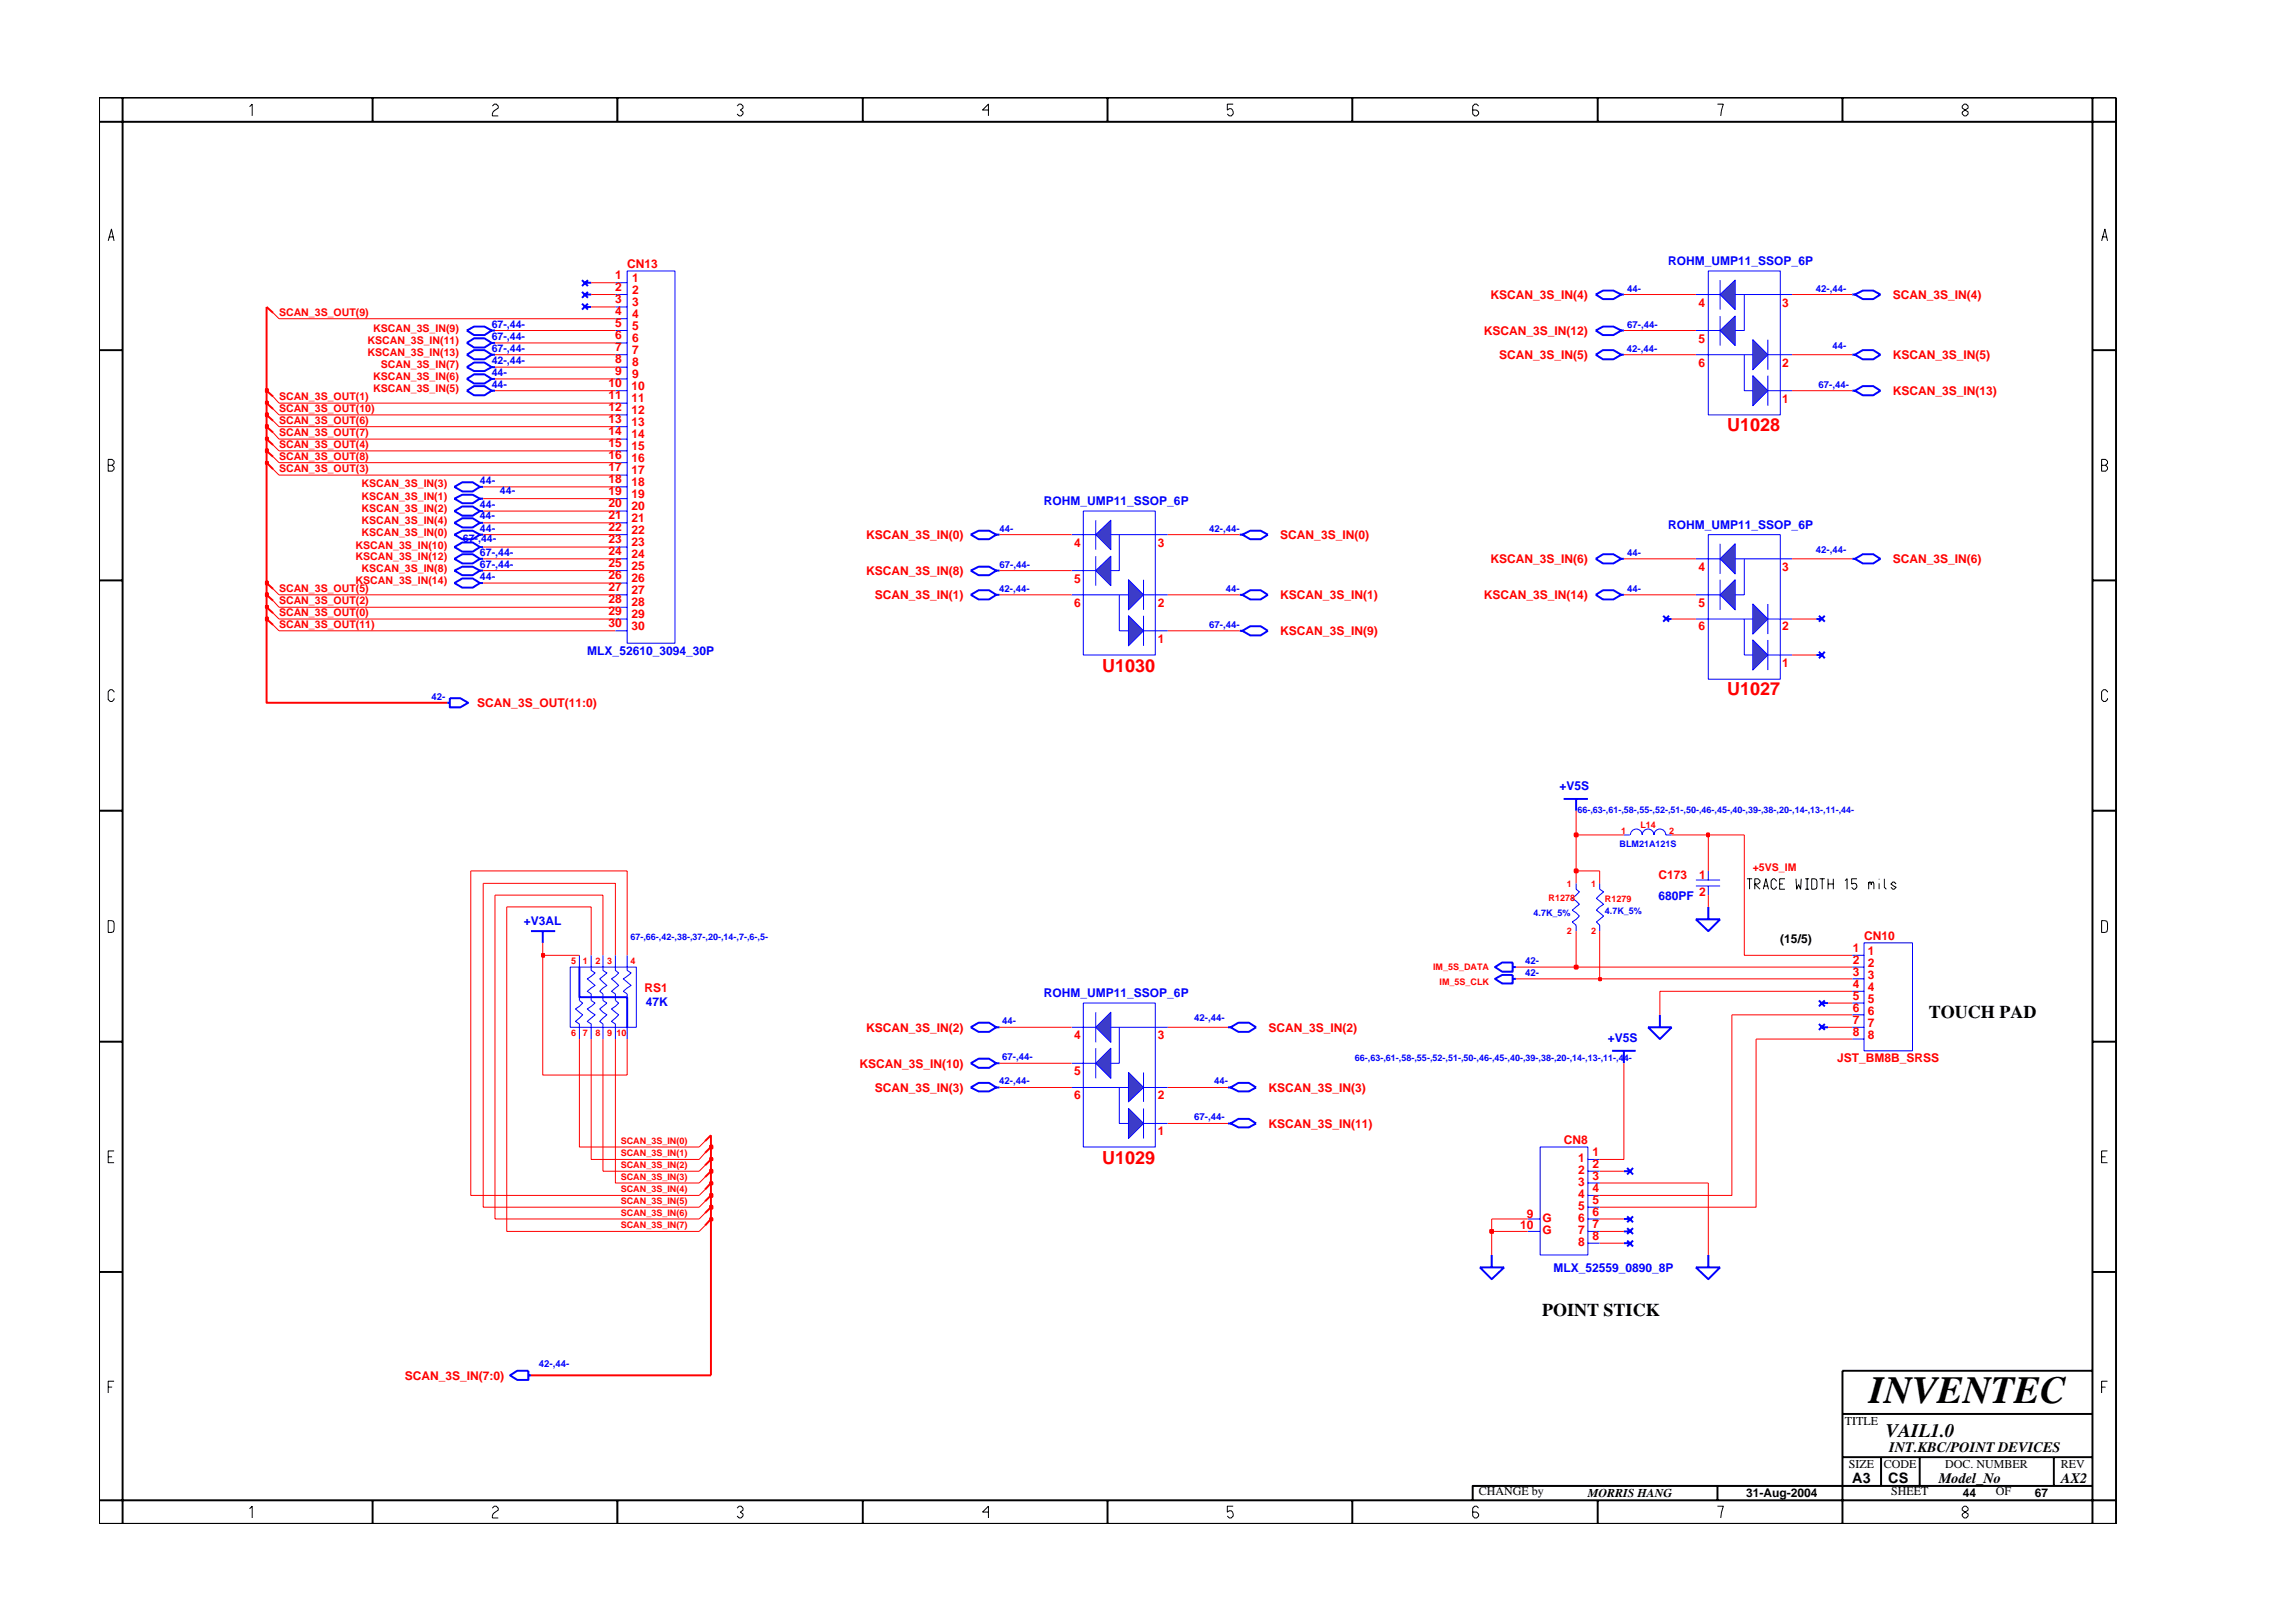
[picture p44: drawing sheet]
<svg xmlns="http://www.w3.org/2000/svg" width="297mm" height="210mm" viewBox="0 0 297 210" stroke-linecap="round" stroke-linejoin="round" font-family="sans-serif">
<defs><g id="words">
<text font-size="5" x="241.8" y="181.6">INVENTEC</text>
<text font-size="2.5" x="244" y="185.9">VAIL1.0</text>
<g font-size="2.3" fill="#f00">
<text x="223.5" y="55.8">U1028</text>
<text x="142.6" y="86.9">U1030</text>
<text x="223.5" y="89.9">U1027</text>
<text x="142.6" y="150.6">U1029</text>
</g>
<g font-size="2.3">
<text x="249.5" y="131.8">TOUCH PAD</text>
<text x="199.5" y="170.4">POINT STICK</text>
</g>
<g font-size="1.9">
<text x="239.6" y="191.9">A3</text>
<text x="244.3" y="192">CS</text>
<text x="244.4" y="187.9">INT.KBC/POINT DEVICES</text>
<text x="250.8" y="191.9">Model_No</text>
<text x="266.6" y="191.9">AX2</text>
</g>
<g font-size="1.6" fill="#f00">
<text x="81.1" y="34.6">CN13</text>
<text x="79.6" y="36.1">1</text>
<text x="79.6" y="40.8">4</text>
<text x="79.6" y="37.6">2</text>
<text x="79.6" y="39.2">3</text>
<text x="81.8" y="36.5">1</text>
<text x="81.8" y="41.2">4</text>
<text x="81.8" y="38">2</text>
<text x="81.8" y="39.6">3</text>
<text x="192.8" y="38.7">KSCAN_3S_IN(4)</text>
<text x="219.7" y="39.7">4</text>
<text x="230.6" y="39.7">3</text>
<text x="244.9" y="38.7">SCAN_3S_IN(4)</text>
<text x="79.6" y="42.3">5</text>
<text x="79.6" y="43.8">6</text>
<text x="79.6" y="45.4">7</text>
<text x="79.6" y="47">8</text>
<text x="81.8" y="42.7">5</text>
<text x="81.8" y="44.3">6</text>
<text x="81.8" y="45.8">7</text>
<text x="81.8" y="47.3">8</text>
<text x="192" y="43.3">KSCAN_3S_IN(12)</text>
<text x="193.9" y="46.5">SCAN_3S_IN(5)</text>
<text x="219.7" y="44.3">5</text>
<text x="219.7" y="47.5">6</text>
<text x="230.6" y="47.5">2</text>
<text x="244.9" y="46.5">KSCAN_3S_IN(5)</text>
<text x="78.7" y="50.1">10</text>
<text x="78.7" y="51.6">11</text>
<text x="78.7" y="53.1">12</text>
<text x="79.6" y="48.5">9</text>
<text x="81.7" y="50.5">10</text>
<text x="81.7" y="52">11</text>
<text x="81.7" y="53.6">12</text>
<text x="81.8" y="49">9</text>
<text x="230.6" y="52.1">1</text>
<text x="244.9" y="51.1">KSCAN_3S_IN(13)</text>
<text x="78.7" y="54.7">13</text>
<text x="78.7" y="56.3">14</text>
<text x="78.7" y="57.8">15</text>
<text x="78.7" y="59.4">16</text>
<text x="81.7" y="55.1">13</text>
<text x="81.7" y="56.7">14</text>
<text x="81.7" y="58.3">15</text>
<text x="81.7" y="59.8">16</text>
<text x="78.7" y="60.9">17</text>
<text x="78.7" y="62.5">18</text>
<text x="78.7" y="64.1">19</text>
<text x="78.7" y="65.6">20</text>
<text x="81.7" y="61.4">17</text>
<text x="81.7" y="62.9">18</text>
<text x="81.7" y="64.4">19</text>
<text x="78.7" y="67.2">21</text>
<text x="78.7" y="68.7">22</text>
<text x="78.7" y="70.2">23</text>
<text x="78.7" y="71.9">24</text>
<text x="81.7" y="67.6">21</text>
<text x="81.7" y="69.1">22</text>
<text x="81.7" y="70.7">23</text>
<text x="81.7" y="66.1">20</text>
<text x="112.1" y="69.8">KSCAN_3S_IN(0)</text>
<text x="138.9" y="70.8">4</text>
<text x="149.8" y="70.8">3</text>
<text x="165.6" y="69.8">SCAN_3S_IN(0)</text>
<text x="78.7" y="73.4">25</text>
<text x="78.7" y="74.9">26</text>
<text x="78.7" y="76.5">27</text>
<text x="81.7" y="72.2">24</text>
<text x="81.7" y="73.8">25</text>
<text x="81.7" y="75.4">26</text>
<text x="81.7" y="76.9">27</text>
<text x="112.1" y="74.4">KSCAN_3S_IN(8)</text>
<text x="113.2" y="77.5">SCAN_3S_IN(1)</text>
<text x="138.9" y="75.4">5</text>
<text x="165.6" y="77.5">KSCAN_3S_IN(1)</text>
<text x="192" y="77.5">KSCAN_3S_IN(14)</text>
<text x="192.8" y="72.9">KSCAN_3S_IN(6)</text>
<text x="219.7" y="73.9">4</text>
<text x="230.6" y="73.9">3</text>
<text x="244.9" y="72.9">SCAN_3S_IN(6)</text>
<text x="78.7" y="78">28</text>
<text x="78.7" y="81.2">30</text>
<text x="78.7" y="79.6">29</text>
<text x="81.7" y="78.4">28</text>
<text x="81.7" y="81.5">30</text>
<text x="81.7" y="80">29</text>
<text x="138.9" y="78.5">6</text>
<text x="149.8" y="83.2">1</text>
<text x="149.8" y="78.5">2</text>
<text x="165.6" y="82.2">KSCAN_3S_IN(9)</text>
<text x="219.7" y="78.5">5</text>
<text x="219.7" y="81.6">6</text>
<text x="230.6" y="81.6">2</text>
<text x="230.6" y="86.3">1</text>
<text x="61.8" y="91.5">SCAN_3S_OUT(11:0)</text>
<text x="214.6" y="113.7">C173</text>
<text x="219.8" y="113.7">1</text>
<text x="219.8" y="116">2</text>
<text x="239.7" y="123.2">1</text>
<text x="239.7" y="124.8">2</text>
<text x="241.2" y="121.7">CN10</text>
<text x="241.6" y="123.6">1</text>
<text x="241.6" y="125.2">2</text>
<text x="83.4" y="128.4">RS1</text>
<text x="239.7" y="129.4">5</text>
<text x="239.7" y="130.9">6</text>
<text x="239.7" y="126.3">3</text>
<text x="239.7" y="127.8">4</text>
<text x="241.6" y="129.8">5</text>
<text x="241.6" y="131.3">6</text>
<text x="241.6" y="126.7">3</text>
<text x="241.6" y="128.3">4</text>
<text x="112.1" y="133.5">KSCAN_3S_IN(2)</text>
<text x="138.9" y="134.4">4</text>
<text x="149.8" y="134.4">3</text>
<text x="164.1" y="133.5">SCAN_3S_IN(2)</text>
<text x="237.7" y="137.4">JST_BM8B_SRSS</text>
<text x="239.7" y="132.5">7</text>
<text x="239.7" y="134.1">8</text>
<text x="241.6" y="132.9">7</text>
<text x="241.6" y="134.5">8</text>
<text x="111.2" y="138.2">KSCAN_3S_IN(10)</text>
<text x="113.2" y="141.3">SCAN_3S_IN(3)</text>
<text x="138.9" y="142.2">6</text>
<text x="138.9" y="139.1">5</text>
<text x="149.8" y="142.2">2</text>
<text x="164.1" y="141.3">KSCAN_3S_IN(3)</text>
<text x="149.8" y="146.9">1</text>
<text x="164.1" y="146">KSCAN_3S_IN(11)</text>
<text x="202.3" y="148.1">CN8</text>
<text x="206" y="149.6">1</text>
<text x="204.2" y="150.4">1</text>
<text x="204.2" y="152">2</text>
<text x="204.2" y="153.5">3</text>
<text x="204.2" y="155">4</text>
<text x="206" y="151.2">2</text>
<text x="206" y="152.7">3</text>
<text x="206" y="154.2">4</text>
<text x="206" y="155.8">5</text>
<text x="196.7" y="159.1">10</text>
<text x="197.5" y="157.6">9</text>
<text x="199.6" y="158.1">G</text>
<text x="199.6" y="159.7">G</text>
<text x="204.2" y="161.3">8</text>
<text x="204.2" y="156.6">5</text>
<text x="204.2" y="158.2">6</text>
<text x="204.2" y="159.7">7</text>
<text x="206" y="160.5">8</text>
<text x="206" y="157.4">6</text>
<text x="206" y="158.9">7</text>
<text x="52.4" y="178.6">SCAN_3S_IN(7:0)</text>
</g>
<g font-size="1.6" fill="#00f">
<text x="215.8" y="34.3">ROHM_UMP11_SSOP_6P</text>
<text x="135" y="65.3">ROHM_UMP11_SSOP_6P</text>
<text x="215.8" y="68.5">ROHM_UMP11_SSOP_6P</text>
<text x="76" y="84.8">MLX_52610_3094_30P</text>
<text x="201.8" y="102.3">+V5S</text>
<text x="67.8" y="119.7">+V3AL</text>
<text x="214.6" y="116.4">680PF</text>
<text x="83.5" y="130.2">47K</text>
<text x="135" y="129">ROHM_UMP11_SSOP_6P</text>
<text x="208" y="134.9">+V5S</text>
<text x="201" y="164.6">MLX_52559_0890_8P</text>
</g>
<g font-size="1.6">
<text x="230.3" y="122.1">(15/5)</text>
<text x="238.7" y="184.4">TITLE</text>
<text x="239.2" y="190">SIZE</text>
<text x="243.7" y="190">CODE</text>
<text x="251.6" y="190">DOC. NUMBER</text>
<text x="266.6" y="190">REV</text>
<text x="191.3" y="193.5">CHANGE by</text>
<text x="205.4" y="193.7">MORRIS HANG</text>
<text x="225.9" y="193.7">31-Aug-2004</text>
<text x="244.7" y="193.5">SHEET</text>
<text x="253.9" y="193.7">44</text>
<text x="258.2" y="193.5">OF</text>
<text x="263.3" y="193.7">67</text>
</g>
<g font-size="1.4" fill="#f00">
<text x="36.1" y="40.9">SCAN_3S_OUT(9)</text>
<text x="47.5" y="46.1">KSCAN_3S_IN(13)</text>
<text x="47.5" y="44.5">KSCAN_3S_IN(11)</text>
<text x="48.3" y="42.9">KSCAN_3S_IN(9)</text>
<text x="49.3" y="47.6">SCAN_3S_IN(7)</text>
<text x="36.1" y="53.3">SCAN_3S_OUT(10)</text>
<text x="36.1" y="51.7">SCAN_3S_OUT(1)</text>
<text x="48.3" y="50.7">KSCAN_3S_IN(5)</text>
<text x="48.3" y="49.1">KSCAN_3S_IN(6)</text>
<text x="36.1" y="59.5">SCAN_3S_OUT(8)</text>
<text x="36.1" y="57.9">SCAN_3S_OUT(4)</text>
<text x="36.1" y="54.9">SCAN_3S_OUT(6)</text>
<text x="36.1" y="56.4">SCAN_3S_OUT(7)</text>
<text x="36.1" y="61.1">SCAN_3S_OUT(3)</text>
<text x="46.8" y="63.1">KSCAN_3S_IN(3)</text>
<text x="46.8" y="64.7">KSCAN_3S_IN(1)</text>
<text x="46" y="71">KSCAN_3S_IN(10)</text>
<text x="46.8" y="66.2">KSCAN_3S_IN(2)</text>
<text x="46.8" y="69.4">KSCAN_3S_IN(0)</text>
<text x="46.8" y="67.8">KSCAN_3S_IN(4)</text>
<text x="36.1" y="76.6">SCAN_3S_OUT(5)</text>
<text x="46" y="75.5">KSCAN_3S_IN(14)</text>
<text x="46" y="72.5">KSCAN_3S_IN(12)</text>
<text x="46.8" y="74">KSCAN_3S_IN(8)</text>
<text x="36.1" y="81.3">SCAN_3S_OUT(11)</text>
<text x="36.1" y="79.7">SCAN_3S_OUT(0)</text>
<text x="36.1" y="78.2">SCAN_3S_OUT(2)</text>
<text x="226.8" y="112.7">+5VS_IM</text>
</g>
<g font-size="1.4" fill="#00f">
<text x="63.6" y="42.4">67-,44-</text>
<text x="63.6" y="44">67-,44-</text>
<text x="63.6" y="47.1">42-,44-</text>
<text x="63.6" y="45.6">67-,44-</text>
<text x="63.6" y="50.2">44-</text>
<text x="63.6" y="48.6">44-</text>
<text x="62.1" y="62.6">44-</text>
<text x="62.1" y="65.7">44-</text>
<text x="64.7" y="63.9">44-</text>
<text x="59.9" y="70.2">67-,44-</text>
<text x="62.1" y="67.1">44-</text>
<text x="62.1" y="68.8">44-</text>
<text x="62.1" y="72">67-,44-</text>
<text x="62.1" y="73.5">67-,44-</text>
<text x="62.1" y="75">44-</text>
</g>
<g font-size="1.2" fill="#00f">
<text x="210.5" y="37.8">44-</text>
<text x="234.9" y="37.8">42-,44-</text>
<text x="210.5" y="45.6">42-,44-</text>
<text x="210.5" y="42.4">67-,44-</text>
<text x="237.1" y="45.1">44-</text>
<text x="235.3" y="50.2">67-,44-</text>
<text x="129.3" y="68.8">44-</text>
<text x="156.4" y="68.8">42-,44-</text>
<text x="210.5" y="72">44-</text>
<text x="234.9" y="71.6">42-,44-</text>
<text x="129.3" y="76.6">42-,44-</text>
<text x="129.3" y="73.5">67-,44-</text>
<text x="158.6" y="76.6">44-</text>
<text x="210.5" y="76.6">44-</text>
<text x="156.4" y="81.3">67-,44-</text>
<text x="55.8" y="90.6">42-</text>
<text x="204.1" y="105.3">66-,63-,61-,58-,55-,52-,51-,50-,46-,45-,40-,39-,38-,20-,14-,13-,11-,44-</text>
<text x="209.5" y="109.7">BLM21A121S</text>
<text x="198.4" y="118.5">4.7K_5%</text>
<text x="207.6" y="118.3">4.7K_5%</text>
<text x="81.6" y="121.7">67-,66-,42-,38-,37-,20-,14-,7-,6-,5-</text>
<text x="197.3" y="124.7">42-</text>
<text x="197.3" y="126.3">42-</text>
<text x="129.7" y="137.2">67-,44-</text>
<text x="129.7" y="132.5">44-</text>
<text x="154.5" y="132.2">42-,44-</text>
<text x="175.3" y="137.4">66-,63-,61-,58-,55-,52-,51-,50-,46-,45-,40-,39-,38-,20-,14-,13-,11-,44-</text>
<text x="129.3" y="140.3">42-,44-</text>
<text x="157.1" y="140.3">44-</text>
<text x="154.5" y="145">67-,44-</text>
<text x="69.7" y="177">42-,44-</text>
</g>
<g font-size="1.2" fill="#f00">
<text x="209.7" y="107.9">1</text>
<text x="212.2" y="107.1">L14</text>
<text x="215.9" y="107.9">2</text>
<text x="200.3" y="116.6">R1278</text>
<text x="202.7" y="114.8">1</text>
<text x="205.9" y="114.8">1</text>
<text x="207.6" y="116.8">R1279</text>
<text x="73.9" y="124.7">5</text>
<text x="75.4" y="124.7">1</text>
<text x="77" y="124.7">2</text>
<text x="78.5" y="124.7">3</text>
<text x="81.6" y="124.7">4</text>
<text x="185.4" y="125.6">IM_5S_DATA</text>
<text x="202.7" y="120.9">2</text>
<text x="205.9" y="120.9">2</text>
<text x="186.2" y="127.5">IM_5S_CLK</text>
<text x="73.9" y="134.1">6</text>
<text x="75.4" y="134.1">7</text>
<text x="77" y="134.1">8</text>
<text x="78.5" y="134.1">9</text>
<text x="79.8" y="134.1">10</text>
<text x="80.3" y="148.1">SCAN_3S_IN(0)</text>
<text x="80.3" y="149.6">SCAN_3S_IN(1)</text>
<text x="80.3" y="151.1">SCAN_3S_IN(2)</text>
<text x="80.3" y="152.8">SCAN_3S_IN(3)</text>
<text x="80.3" y="154.3">SCAN_3S_IN(4)</text>
<text x="80.3" y="155.8">SCAN_3S_IN(5)</text>
<text x="80.3" y="158.9">SCAN_3S_IN(7)</text>
<text x="80.3" y="157.4">SCAN_3S_IN(6)</text>
</g>
</g></defs>
<g fill="none" stroke="#00f" stroke-width=".13">
<path d="M79.6 38.1h1.5M79.6 36.6h1.5M79.6 39.7h1.5M81.1 35.1h6.2v48.1h-6.2zM79.6 41.2h1.5M79.6 44.4h1.5M79.6 42.8h1.5M79.6 47.5h1.5M79.6 45.9h1.5M79.6 50.6h1.5M79.6 49h1.5M79.6 53.7h1.5"/>
<path d="M79.6 52.2h1.5M79.6 56.8h1.5M79.6 55.2h1.5M79.6 59.9h1.5M79.6 58.3h1.5M79.6 63h1.5M79.6 61.5h1.5M79.6 66.1h1.5M79.6 64.5h1.5M79.6 69.2h1.5M79.6 67.7h1.5M79.6 72.3h1.5"/>
<path d="M79.6 70.8h1.5M79.6 75.5h1.5M79.6 73.8h1.5M79.6 78.6h1.5M79.6 77h1.5M219.4 72.3h3.1M219.4 77h3.1M221 69.2h9.3v18.7h-9.3zM79.6 81.6h1.5M79.6 80.1h1.5M219.4 80.1h7.4M219.4 113.9h3.1"/>
<path d="M219.4 114.7h3.1M221 112.7v1.2M221 114.7v1.1M73.8 125.2h8.5v7.7h-8.5zM75 129v.5l.4 .3-.9 .8 .9 .7-.9 .9 .5 .3v2M75 123.6v1.6M76.5 123.6v2l.5 .3-1 .8 1 .8-1 .8 .5 .3v.9l.5 .3-1 .8 1 .7-1 .9 .5 .3v2M78 123.6v2l.5 .3-.9 .8 .9 .8-.9 .8 .4 .3v.9l.5 .3-.9 .8 .9 .7-.9 .9 .4 .3v2M79.6 123.6v2l.4 .3-.9 .8 .9 .8-.9 .8 .5 .3v.9l.4 .3-.9 .8 .9 .7-.9 .9 .5 .3v2M81.1 123.6v2l.5 .3-1 .8 1 .8-1 .8 .5 .3v.4M81.1 132.9v1.6M239.6 125.2h1.6"/>
<path d="M239.6 123.6h1.6M239.6 128.3h1.6M239.6 126.7h1.6M239.6 131.3h1.6M239.6 129.8h1.6M239.6 134.5h1.6M239.6 132.9h1.6M241.2 122h6.2v14h-6.2zM197.6 157.7h1.6M197.6 159.4h1.6M199.2 148.4h6.2v14h-6.2zM205.4 151.6h1.6"/>
<path d="M205.4 150h1.6M205.4 154.7h1.6M205.4 153.1h1.6M205.4 157.7h1.6M205.4 156.2h1.6M205.4 159.4h1.6M205.4 160.9h1.6"/>
</g>
<g fill="none" stroke="#00f" stroke-width=".25">
<path d="M75.3 37.8l.8 .7M75.3 39.3l.8 .8M75.7 38.1h.8M75.7 39.7h.8M76.1 37.8l-.8 .7M76.1 39.3l-.8 .8M206.4 38.1l1-.5h1.3l1 .5-1 .6h-1.3zM209.7 38.1h.4M239.6 38.1h.4M240 38.1l1-.5h1.3l1 .5-1 .6h-1.3zM60.4 50.6l.9-.6h1.4l.9 .6-.9 .6h-1.4zM60.4 44.4l.9-.6h1.4l.9 .6-.9 .6h-1.4z"/>
<path d="M60.4 47.5l.9-.6h1.4l.9 .6-.9 .5h-1.4zM60.4 42.8l.9-.5h1.4l.9 .5-.9 .6h-1.4zM60.4 49l.9-.6h1.4l.9 .6-.9 .6h-1.4zM60.4 45.9l.9-.6h1.4l.9 .6-.9 .6h-1.4zM63.6 50.6h.4M63.6 45.9h.4M63.6 44.4h.4M63.6 47.5h.4M63.6 42.8h.4M63.6 49h.4M239.6 50.6h.4M239.6 45.9h.4"/>
<path d="M240 45.9l1-.6h1.3l1 .6-1 .6h-1.3zM240 50.6l1-.6h1.3l1 .6-1 .6h-1.3zM58.8 63l1-.6h1.4l.9 .6-.9 .6h-1.4zM58.8 73.8l1-.5h1.4l.9 .5-.9 .6h-1.4zM58.8 69.2l1-.5h1.4l.9 .5-.9 .6h-1.4zM58.8 64.5l1-.5h1.4l.9 .5-.9 .6h-1.4zM58.8 75.5l1-.6h1.4l.9 .6-.9 .5h-1.4zM62.1 63h.4M62.1 73.8h.4M62.1 69.2h.4M62.1 64.5h.4M62.1 75.5h.4"/>
<path d="M125.6 73.8l1-.5h1.4l.9 .5-.9 .6h-1.4zM128.9 73.8h.4M160.4 77h.3M160.4 69.2h.3M160.7 77l1-.6h1.4l.9 .6-.9 .6h-1.4zM160.7 69.2l1-.5h1.4l.9 .5-.9 .6h-1.4zM206.4 72.3l1-.6h1.3l1 .6-1 .6h-1.3zM206.4 77l1-.6h1.3l1 .6-1 .6h-1.3zM209.7 72.3h.4M209.7 77h.4M235.3 79.7l.8 .7M236.1 79.7l-.8 .7"/>
<path d="M239.6 72.3h.4M240 72.3l1-.6h1.3l1 .6-1 .6h-1.3zM160.4 81.6h.3M160.7 81.6l1-.6h1.4l.9 .6-.9 .6h-1.4zM235 80.1h.7M235 84.8h.7M235.3 84.3l.8 .9M236.1 84.3l-.8 .9M219.4 119h3.1l-1.5 1.5zM221 117.4v1.6M68.7 120.5h3.1M70.2 120.5v1.5"/>
<path d="M75 125.2v3.8h6.1v3.9M125.6 137.6l1-.6h1.4l.9 .6-.9 .6h-1.4zM125.6 132.9l1-.6h1.4l.9 .6-.9 .6h-1.4zM128.9 137.6h.4M128.9 132.9h.4M193.4 125.2l.9-.6h1.4v1.1h-1.4zM195.7 125.2h.4M213.2 132.9h3.1l-1.6 1.6zM214.7 131.3v1.6M235.3 129.5l.8 .7M235.3 132.5l.8 .8M235.7 129.8h.8"/>
<path d="M235.7 132.9h.8M236.1 129.5l-.8 .7M236.1 132.5l-.8 .8M210.1 157.7h.7M210.5 157.4l.8 .8M211.3 157.4l-.8 .8M210.1 160.9h.7M210.5 160.5l.8 .8M211.3 160.5l-.8 .8"/>
</g>
<path d="M35.3 51.3l.8 .9M35.3 40.5l.8 .7M35.3 59.1l.8 .8M35.3 57.6l.8 .7M35.3 52.9l.8 .8M35.3 77.7l.8 .9M35.3 80.9l.8 .7M91.2 158.6l-.7 .8M91.2 150.8l-.7 .8M91.2 155.5l-.7 .7M91.2 152.3l-.7 .8" fill="none" stroke="#f00" stroke-width=".13"/>
<path d="M34.5 39.7l.8 .8M34.5 50.6l.8 .7M34.5 58.3l.8 .8M34.5 56.8l.8 .8M34.5 52.2l.8 .7M34.5 77l.8 .7M34.5 80.1l.8 .8M92 157.7l-.8 .9M92 150l-.8 .8M92 154.7l-.8 .8M92 151.6l-.8 .7" fill="none" stroke="#f00" stroke-width=".25"/>
<path d="M222.5 72.3l2-1.9v3.9z" fill-rule="evenodd" fill="#3c3cc8" stroke="#00f" stroke-width=".13"/>
<path d="M222.5 70.4v3.9" fill="none" stroke="#00f" stroke-width=".13"/>
<path d="M224.5 75v3.9l-2-1.9z" fill-rule="evenodd" fill="#3c3cc8" stroke="#00f" stroke-width=".13"/>
<path d="M222.5 75v3.9M225.7 72.3v4.7h-1.2M228.7 84.8h3.1M228.7 80.1h3.1" fill="none" stroke="#00f" stroke-width=".13"/>
<path d="M226.8 78.2l1.9 1.9-1.9 2z" fill-rule="evenodd" fill="#3c3cc8" stroke="#00f" stroke-width=".13"/>
<path d="M228.7 78.2v3.9" fill="none" stroke="#00f" stroke-width=".13"/>
<path d="M226.8 82.8l1.9 2-1.9 1.9z" fill-rule="evenodd" fill="#3c3cc8" stroke="#00f" stroke-width=".13"/>
<path d="M224.5 72.3h7.3M225.7 80.1v4.7h1.1M228.7 82.8v3.9M203.9 114.3v.8l.4 .3-.9 .9 .9 .7-.9 .8 .9 .7-.9 .8 .5 .4v.8M207 114.3v.8l.5 .3-1 .9 1 .7-1 .8 1 .7-1 .8 .5 .4v.8M210.1 108h.7M210.9 108a.76 .76 0 0 1 .8-.7 .76 .76 0 0 1 .8 .7 .76 .76 0 0 1 .7-.7 .76 .76 0 0 1 .8 .7 .76 .76 0 0 1 .7-.7 .76 .76 0 0 1 .8 .7h.8M138.6 137.6h3.2M138.6 132.9h3.2M140.2 129.8h9.3v18.6h-9.3zM138.6 140.7h7.4" fill="none" stroke="#00f" stroke-width=".13"/>
<path d="M35.3 76.2l.8 .8M35.3 79.3l.8 .8M91.2 149.2l-.7 .8" fill="none" stroke="#f00" stroke-width=".13"/>
<path d="M34.5 75.5l.8 .7M34.5 78.6l.8 .7M92 148.4l-.8 .8" fill="none" stroke="#f00" stroke-width=".25"/>
<path d="M206.4 45.9l1-.6h1.3l1 .6-1 .6h-1.3zM209.7 45.9h.4M58.8 72.3l1-.6h1.4l.9 .6-.9 .6h-1.4zM62.1 72.3h.4M57.9 90.9h.3M58.2 90.4h1.3l1.1 .5-1.1 .6h-1.3zM158.9 145.4h.3M158.9 140.7h.3M159.2 145.4l1-.6h1.4l.9 .6-.9 .5h-1.4zM159.2 140.7l1-.6h1.4l.9 .6-.9 .5h-1.4zM219.4 164h3.1l-1.5 1.5zM221 162.4v1.6" fill="none" stroke="#00f" stroke-width=".25"/>
<path d="M143.7 131v3.9l-1.9-2z" fill-rule="evenodd" fill="#3c3cc8" stroke="#00f" stroke-width=".13"/>
<path d="M141.8 131v3.9" fill="none" stroke="#00f" stroke-width=".13"/>
<path d="M143.7 135.7v3.8l-1.9-1.9z" fill-rule="evenodd" fill="#3c3cc8" stroke="#00f" stroke-width=".13"/>
<path d="M141.8 135.7v3.8M144.8 132.9v4.7h-1.1M147.9 145.4h3.2M147.9 140.7h3.2" fill="none" stroke="#00f" stroke-width=".13"/>
<path d="M146 138.8l1.9 1.9-1.9 1.9z" fill-rule="evenodd" fill="#3c3cc8" stroke="#00f" stroke-width=".13"/>
<path d="M147.9 138.8v3.8" fill="none" stroke="#00f" stroke-width=".13"/>
<path d="M146 143.4l1.9 2-1.9 1.9z" fill-rule="evenodd" fill="#3c3cc8" stroke="#00f" stroke-width=".13"/>
<path d="M138.6 73.8h3.2M138.6 69.2h3.2M138.6 77h7.4M140.2 66.1h9.3v18.7h-9.3zM143.7 132.9h7.4M144.8 140.7v4.7h1.2M147.9 143.4v3.9" fill="none" stroke="#00f" stroke-width=".13"/>
<path d="M58.8 66.1l1-.6h1.4l.9 .6-.9 .6h-1.4zM62.1 66.1h.4M125.6 69.2l1-.5h1.4l.9 .5-.9 .6h-1.4zM128.9 69.2h.4M193.4 126.7l.9-.5h1.4v1.1h-1.4zM195.7 126.7h.4M125.6 140.7l1-.6h1.4l.9 .6-.9 .5h-1.4zM128.9 140.7h.4" fill="none" stroke="#00f" stroke-width=".25"/>
<path d="M91.2 157l-.7 .7" fill="none" stroke="#f00" stroke-width=".13"/>
<path d="M92 156.2l-.8 .8" fill="none" stroke="#f00" stroke-width=".25"/>
<path d="M141.8 69.2l1.9-1.9v3.8z" fill-rule="evenodd" fill="#3c3cc8" stroke="#00f" stroke-width=".13"/>
<path d="M141.8 67.3v3.8" fill="none" stroke="#00f" stroke-width=".13"/>
<path d="M141.8 73.8l1.9-1.8v3.8z" fill-rule="evenodd" fill="#3c3cc8" stroke="#00f" stroke-width=".13"/>
<path d="M141.8 72v3.8M144.8 69.2v4.6h-1.1M147.9 77h3.2M147.9 81.6h3.2" fill="none" stroke="#00f" stroke-width=".13"/>
<path d="M146 75l1.9 2-1.9 1.9z" fill-rule="evenodd" fill="#3c3cc8" stroke="#00f" stroke-width=".13"/>
<path d="M147.9 75v3.9" fill="none" stroke="#00f" stroke-width=".13"/>
<path d="M146 79.7l1.9 1.9-1.9 2z" fill-rule="evenodd" fill="#3c3cc8" stroke="#00f" stroke-width=".13"/>
<path d="M219.4 38.1h3.1M221 35.1h9.3v18.6h-9.3zM219.4 42.8h3.1M219.4 45.9h7.4M143.7 69.2h7.4M144.8 77v4.6h1.2M147.9 79.7v3.9" fill="none" stroke="#00f" stroke-width=".13"/>
<g fill="none" stroke="#00f" stroke-width=".25">
<path d="M75.3 36.3l.8 .7M75.7 36.6h.8M76.1 36.3l-.8 .7M206.4 42.8l1-.5h1.3l1 .5-1 .6h-1.3zM209.7 42.8h.4M58.8 70.8l1-.6h1.4l.9 .6-.9 .6h-1.4zM58.8 67.7l1-.6h1.4l.9 .6-.9 .6h-1.4zM62.1 70.8h.4M62.1 67.7h.4M125.6 77l1-.6h1.4l.9 .6-.9 .6h-1.4zM128.9 77h.4M215.2 79.7l.7 .7"/>
<path d="M215.9 79.7l-.7 .7M215.5 80.1h.8M202.3 103.4h3.1M203.9 103.4v1.5M158.9 132.9h.3M159.2 132.9l1-.6h1.4l.9 .6-.9 .6h-1.4zM208.6 136h3M210.1 136v1.6M210.1 159.4h.7M210.5 158.9l.8 .8M211.3 158.9l-.8 .8M66 178l.9-.6h1.5v1.2h-1.5z"/>
<path d="M68.4 178h.3"/>
</g>
<path d="M35.3 54.5l.8 .7M35.3 56l.8 .8M35.3 60.7l.8 .8M91.2 153.9l-.7 .8M91.2 147.7l-.7 .7" fill="none" stroke="#f00" stroke-width=".13"/>
<path d="M34.5 53.7l.8 .8M34.5 59.9l.8 .8M34.5 55.2l.8 .8M92 153.1l-.8 .8M92 146.9l-.8 .8" fill="none" stroke="#f00" stroke-width=".25"/>
<path d="M222.5 38.1l2-1.8v3.8z" fill-rule="evenodd" fill="#3c3cc8" stroke="#00f" stroke-width=".13"/>
<path d="M222.5 36.3v3.8" fill="none" stroke="#00f" stroke-width=".13"/>
<path d="M222.5 42.8l2-1.9v3.8z" fill-rule="evenodd" fill="#3c3cc8" stroke="#00f" stroke-width=".13"/>
<path d="M225.7 38.1v4.7h-1.2M222.5 40.9v3.8M228.7 50.6h3.1M228.7 45.9h3.1" fill="none" stroke="#00f" stroke-width=".13"/>
<path d="M226.8 44l1.9 1.9-1.9 2z" fill-rule="evenodd" fill="#3c3cc8" stroke="#00f" stroke-width=".13"/>
<path d="M228.7 44v3.9" fill="none" stroke="#00f" stroke-width=".13"/>
<path d="M226.8 48.6l1.9 2-1.9 1.9z" fill-rule="evenodd" fill="#3c3cc8" stroke="#00f" stroke-width=".13"/>
<path d="M224.5 38.1h7.3M225.7 45.9v4.7h1.1M228.7 48.6v3.9" fill="none" stroke="#00f" stroke-width=".13"/>
<path d="M210.1 151.6h.7M210.5 151.1l.8 .9M211.3 151.1l-.8 .9M191.5 164h3.1l-1.6 1.5zM193 162.4v1.6" fill="none" stroke="#00f" stroke-width=".25"/>
<path d="M92 157.7v20.3h-23.3" fill="none" stroke="#f00" stroke-width=".25"/>
<path d="M65.6 117.4v42h24.9M193 159.4v3M221 153.1v9.3M207 160.9h3.1" fill="none" stroke="#f00" stroke-width=".13"/>
<path d="M192.8 159.2h.4v.3h-.4z" fill-rule="evenodd" fill="#8e2323" stroke="#f00" stroke-width=".25"/>
<path d="M192.8 159.2h.4v.3h-.4z" fill="none" stroke="#f00" stroke-width=".25"/>
<path d="M64 115.8v41.9h26.5M193 157.7v1.7h4.6M207 159.4h3.1" fill="none" stroke="#f00" stroke-width=".13"/>
<path d="M91.9 157.7h.2v.2h-.2z" fill-rule="evenodd" fill="#8e2323" stroke="#f00" stroke-width=".25"/>
<path d="M91.9 157.7h.2v.2h-.2zM92 156.2v1.5" fill="none" stroke="#f00" stroke-width=".25"/>
<path d="M62.5 114.3v41.9h28M193 157.7h4.6M207 157.7h3.1" fill="none" stroke="#f00" stroke-width=".13"/>
<path d="M91.9 156.1h.2v.3h-.2z" fill-rule="evenodd" fill="#8e2323" stroke="#f00" stroke-width=".25"/>
<path d="M91.9 156.1h.2v.3h-.2zM92 154.7v1.5" fill="none" stroke="#f00" stroke-width=".25"/>
<path d="M60.9 112.7v42h29.6M227.2 134.5v21.7h-20.2" fill="none" stroke="#f00" stroke-width=".13"/>
<path d="M91.9 154.5h.2v.4h-.2z" fill-rule="evenodd" fill="#8e2323" stroke="#f00" stroke-width=".25"/>
<path d="M91.9 154.5h.2v.4h-.2zM92 153.1v1.6" fill="none" stroke="#f00" stroke-width=".25"/>
<path d="M79.6 134.5v18.6h10.9M224.1 131.3v23.4h-17.1" fill="none" stroke="#f00" stroke-width=".13"/>
<path d="M91.9 153h.2v.3h-.2z" fill-rule="evenodd" fill="#8e2323" stroke="#f00" stroke-width=".25"/>
<path d="M91.9 153h.2v.3h-.2zM92 151.6v1.5" fill="none" stroke="#f00" stroke-width=".25"/>
<path d="M78 134.5v17.1h12.5M207 153.1h14" fill="none" stroke="#f00" stroke-width=".13"/>
<path d="M91.9 151.4h.2v.3h-.2z" fill-rule="evenodd" fill="#8e2323" stroke="#f00" stroke-width=".25"/>
<path d="M91.9 151.4h.2v.3h-.2zM92 150v1.6" fill="none" stroke="#f00" stroke-width=".25"/>
<path d="M76.5 134.5v15.5h14M207 151.6h3.1" fill="none" stroke="#f00" stroke-width=".13"/>
<path d="M91.9 149.9h.2v.2h-.2z" fill-rule="evenodd" fill="#8e2323" stroke="#f00" stroke-width=".25"/>
<path d="M91.9 149.9h.2v.2h-.2zM92 148.4v1.6" fill="none" stroke="#f00" stroke-width=".25"/>
<path d="M75 134.5v13.9h15.5M210.1 137.6v12.4h-3.1" fill="none" stroke="#f00" stroke-width=".13"/>
<path d="M91.9 148.3h.2v.3h-.2z" fill-rule="evenodd" fill="#8e2323" stroke="#f00" stroke-width=".25"/>
<path d="M91.9 148.3h.2v.3h-.2zM92 146.9v1.5" fill="none" stroke="#f00" stroke-width=".25"/>
<g fill="none" stroke="#f00" stroke-width=".13">
<path d="M70.2 123.6v15.5h10.9v-4.6M129.3 137.6h9.3M129.3 132.9h9.3M151.1 132.9h7.8M196.1 126.7h10.9M224.1 131.3h15.5M227.2 134.5h12.4M236.5 132.9h3.1M236.5 129.8h3.1M239.6 128.3h-24.9v3M129.3 140.7h9.3M151.1 145.4h7.8"/>
<path d="M151.1 140.7h7.8"/>
</g>
<path d="M206.9 126.6h.2v.2h-.2z" fill-rule="evenodd" fill="#8e2323" stroke="#f00" stroke-width=".25"/>
<path d="M206.9 126.6h.2v.2h-.2z" fill="none" stroke="#f00" stroke-width=".25"/>
<path d="M196.1 125.2h7.8M207 120.5v6.2h32.6" fill="none" stroke="#f00" stroke-width=".13"/>
<path d="M203.7 125h.4v.3h-.4z" fill-rule="evenodd" fill="#8e2323" stroke="#f00" stroke-width=".25"/>
<path d="M203.7 125h.4v.3h-.4z" fill="none" stroke="#f00" stroke-width=".25"/>
<path d="M203.9 120.5v4.7h35.7" fill="none" stroke="#f00" stroke-width=".13"/>
<path d="M70.1 123.5h.3v.3h-.3z" fill-rule="evenodd" fill="#8e2323" stroke="#f00" stroke-width=".25"/>
<path d="M70.1 123.5h.3v.3h-.3z" fill="none" stroke="#f00" stroke-width=".25"/>
<path d="M60.9 112.7h20.2v10.9M62.5 114.3h17.1v9.3M64 115.8h14v7.8M65.6 117.4h10.9v6.2M203.9 112.7v1.6M207 112.7v1.6M221 115.8v1.6M225.7 108v15.6h13.9M70.2 122v1.6h4.8" fill="none" stroke="#f00" stroke-width=".13"/>
<path d="M203.7 112.5h.4v.4h-.4z" fill-rule="evenodd" fill="#8e2323" stroke="#f00" stroke-width=".25"/>
<path d="M203.7 112.5h.4v.4h-.4z" fill="none" stroke="#f00" stroke-width=".25"/>
<path d="M203.9 108v4.7h3.1M221 108v4.7" fill="none" stroke="#f00" stroke-width=".13"/>
<path d="M203.7 107.9h.4v.3h-.4z" fill-rule="evenodd" fill="#8e2323" stroke="#f00" stroke-width=".25"/>
<path d="M203.7 107.9h.4v.3h-.4z" fill="none" stroke="#f00" stroke-width=".25"/>
<path d="M203.9 104.9v3.1h6.2M216.3 108h4.7" fill="none" stroke="#f00" stroke-width=".13"/>
<path d="M220.8 107.9h.3v.3h-.3z" fill-rule="evenodd" fill="#8e2323" stroke="#f00" stroke-width=".25"/>
<path d="M34.5 80.1v10.8h23.4M220.8 107.9h.3v.3h-.3z" fill="none" stroke="#f00" stroke-width=".25"/>
<path d="M36.1 81.6h43.5M151.1 81.6h9.3M231.8 84.8h3.2M221 108h4.7" fill="none" stroke="#f00" stroke-width=".13"/>
<path d="M34.4 79.9h.3v.4h-.3z" fill-rule="evenodd" fill="#8e2323" stroke="#f00" stroke-width=".25"/>
<path d="M34.4 79.9h.3v.4h-.3zM34.5 78.6v1.5" fill="none" stroke="#f00" stroke-width=".25"/>
<path d="M36.1 80.1h43.5M216.3 80.1h3.1M231.8 80.1h3.2" fill="none" stroke="#f00" stroke-width=".13"/>
<path d="M34.4 78.4h.3v.3h-.3z" fill-rule="evenodd" fill="#8e2323" stroke="#f00" stroke-width=".25"/>
<path d="M34.4 78.4h.3v.3h-.3zM34.5 77v1.6" fill="none" stroke="#f00" stroke-width=".25"/>
<path d="M36.1 78.6h43.5" fill="none" stroke="#f00" stroke-width=".13"/>
<path d="M34.4 76.8h.3v.3h-.3z" fill-rule="evenodd" fill="#8e2323" stroke="#f00" stroke-width=".25"/>
<path d="M34.4 76.8h.3v.3h-.3zM34.5 75.5v1.5" fill="none" stroke="#f00" stroke-width=".25"/>
<path d="M36.1 77h43.5M129.3 77h9.3M151.1 77h9.3M210.1 77h9.3" fill="none" stroke="#f00" stroke-width=".13"/>
<path d="M34.4 75.3h.3v.3h-.3z" fill-rule="evenodd" fill="#8e2323" stroke="#f00" stroke-width=".25"/>
<path d="M34.5 59.9v15.6M34.4 75.3h.3v.3h-.3z" fill="none" stroke="#f00" stroke-width=".25"/>
<g fill="none" stroke="#f00" stroke-width=".13">
<path d="M36.1 61.5h43.5M62.5 75.5h17.1M62.5 73.8h17.1M62.5 72.3h17.1M62.5 70.8h17.1M62.5 69.2h17.1M62.5 67.7h17.1M62.5 66.1h17.1M62.5 64.5h17.1M62.5 63h17.1M129.3 73.8h9.3M129.3 69.2h9.3"/>
<path d="M151.1 69.2h9.3M210.1 72.3h9.3M231.8 72.3h7.8"/>
</g>
<path d="M34.4 59.8h.3v.2h-.3z" fill-rule="evenodd" fill="#8e2323" stroke="#f00" stroke-width=".25"/>
<path d="M34.4 59.8h.3v.2h-.3zM34.5 58.3v1.6" fill="none" stroke="#f00" stroke-width=".25"/>
<path d="M36.1 59.9h43.5" fill="none" stroke="#f00" stroke-width=".13"/>
<path d="M34.4 58.2h.3v.3h-.3z" fill-rule="evenodd" fill="#8e2323" stroke="#f00" stroke-width=".25"/>
<path d="M34.4 58.2h.3v.3h-.3zM34.5 56.8v1.5" fill="none" stroke="#f00" stroke-width=".25"/>
<path d="M36.1 58.3h43.5" fill="none" stroke="#f00" stroke-width=".13"/>
<path d="M34.4 56.7h.3v.2h-.3z" fill-rule="evenodd" fill="#8e2323" stroke="#f00" stroke-width=".25"/>
<path d="M34.4 56.7h.3v.2h-.3zM34.5 55.2v1.6" fill="none" stroke="#f00" stroke-width=".25"/>
<path d="M36.1 56.8h43.5" fill="none" stroke="#f00" stroke-width=".13"/>
<path d="M34.4 55h.3v.4h-.3z" fill-rule="evenodd" fill="#8e2323" stroke="#f00" stroke-width=".25"/>
<path d="M34.4 55h.3v.4h-.3zM34.5 53.7v1.5" fill="none" stroke="#f00" stroke-width=".25"/>
<path d="M36.1 55.2h43.5" fill="none" stroke="#f00" stroke-width=".13"/>
<path d="M34.4 53.5h.3v.4h-.3z" fill-rule="evenodd" fill="#8e2323" stroke="#f00" stroke-width=".25"/>
<path d="M34.4 53.5h.3v.4h-.3zM34.5 52.2v1.5" fill="none" stroke="#f00" stroke-width=".25"/>
<path d="M36.1 53.7h43.5" fill="none" stroke="#f00" stroke-width=".13"/>
<path d="M34.4 52h.3v.3h-.3z" fill-rule="evenodd" fill="#8e2323" stroke="#f00" stroke-width=".25"/>
<path d="M34.4 52h.3v.3h-.3zM34.5 50.6v1.6" fill="none" stroke="#f00" stroke-width=".25"/>
<path d="M36.1 52.2h43.5" fill="none" stroke="#f00" stroke-width=".13"/>
<path d="M34.4 50.4h.3v.3h-.3z" fill-rule="evenodd" fill="#8e2323" stroke="#f00" stroke-width=".25"/>
<path d="M34.5 39.7v10.9M34.4 50.4h.3v.3h-.3z" fill="none" stroke="#f00" stroke-width=".25"/>
<g fill="none" stroke="#f00" stroke-width=".13">
<path d="M76.5 39.7h3.1M76.5 38.1h3.1M76.5 36.6h3.1M210.1 38.1h9.3M231.8 38.1h7.8M36.1 41.2h43.5M64 50.6h15.6M64 49h15.6M64 47.5h15.6M64 45.9h15.6M64 44.4h15.6M64 42.8h15.6"/>
<path d="M210.1 45.9h9.3M210.1 42.8h9.3M231.8 50.6h7.8M231.8 45.9h7.8"/>
</g>
<g fill="none" stroke="#000" stroke-width=".25">
<path d="M12.8 12.6h261v184.6h-261zM12.8 15.8h261M15.9 12.6v184.6M48.2 12.6v3.2M79.9 12.6v3.2M111.6 12.6v3.2M143.3 12.6v3.2M174.9 12.6v3.2M206.7 12.6v3.2M238.4 12.6v3.2M270.7 12.6v184.6M12.8 45.3h3.1"/>
<path d="M270.7 45.3h3.1M12.8 75.1h3.1M270.7 75.1h3.1M12.8 104.9h3.1M270.7 104.9h3.1M12.8 134.8h3.1M270.7 134.8h3.1M12.8 164.6h3.1M270.7 164.6h3.1M270.7 177.4h-32.3v19.8M12.8 194.2h261M48.2 194.2v3"/>
<path d="M79.9 194.2v3M111.6 194.2v3M143.3 194.2v3M174.9 194.2v3M206.7 194.2v3M222.2 192.3v1.9M238.4 183h32.3M238.4 188.6h32.3M243.4 188.6v3.7M248.4 188.6v3.7M265.7 188.6v3.7M270.7 192.3h-80.2v1.9"/>
</g>
<g fill="none" stroke="#000" stroke-width=".13">
<path d="M32.3 13.8l.3-.3v1.5M63.7 13.7l.3-.2h.2l.3 .2v.3l-.5 .3-.3 .4v.3h.8M95.4 13.7l.2-.2h.3l.2 .2v.3l-.3 .2 .3 .3v.2l-.2 .3h-.3l-.2-.3M127.9 14.2h-.8l.8-.7v1.5M159.5 13.5h-.7v.7l.2-.1a.5 .5 0 0 1 .5 .6l-.2 .3h-.3l-.2-.3M191.3 13.7l-.3-.2h-.2l-.3 .2v1l.3 .3h.2l.3-.3v-.2l-.3-.3h-.5M222.2 13.5h.8l-.4 1.5M253.9 13.7l.2-.2h.3l.2 .2v.3l-.7 .5v.2l.2 .3h.3l.2-.3v-.2l-.7-.5zM14 31.2l.4-1.6 .4 1.6M14.1 30.7h.6M271.9 31.2l.4-1.6 .4 1.6M272 30.7h.6"/>
<path d="M14 59.5h.5l.3 .2v.3l-.3 .2 .3 .3v.2l-.3 .3h-.5zM271.9 59.5h.5l.3 .2v.3l-.3 .2 .3 .3v.2l-.3 .3h-.5zM14 60.2h.5M271.9 60.2h.5M14.8 89.6l-.3-.3h-.2l-.3 .2v1l.3 .3h.2l.3-.3v-.1M272.7 89.6l-.3-.3h-.3l-.2 .2v1l.2 .3h.3l.3-.3v-.1M14 119.1l.7 .1 .1 .3-.1 1.1-.7 .1zM226 113.7h.7M226.3 113.7v1.4M227 115.1v-1.4h.4l.3 .3v.1l-.3 .3h-.4l.7 .7M228.1 115.1l.4-1.4 .3 1.4M228.2 114.7h.5"/>
<path d="M229.8 114.1l-.2-.4h-.2l-.3 .3v.8l.3 .3h.2l.2-.4M230.2 114.4h.5M230.9 113.7h-.7v1.4h.7M232.4 113.7v1.4l.3-.6 .2 .6 .1-1.4M233.5 113.7h.5M233.5 115.1h.5M233.8 113.7v1.4M234.4 113.7l.6 .1 .1 .3-.1 .9-.6 .1zM235.4 113.7h.7M235.7 113.7v1.4M236.5 114.4h.7M236.5 113.7v1.4"/>
<path d="M237.2 113.7v1.4M238.7 114l.3-.3v1.4M240.2 113.7h-.6v.7l.2-.1 .3 .1 .1 .4-.2 .3h-.2l-.2-.3M241.8 114.4v-.3h.2l.1 .4 .1-.4h.1l.1 1M241.8 114.1v1M243.1 113.7v.1M243.1 114.3v.8M243.8 113.7v1.1l.2 .3M245.3 114.4l-.2-.3h-.2l-.3 .3 .7 .4-.2 .3h-.2l-.3-.3M271.9 119.1l.7 .1 .1 .3-.1 1.1-.7 .1zM14 149.7h.5M14.8 148.9h-.8v1.6h.8"/>
<path d="M271.9 149.7h.5M272.7 148.9h-.8v1.6h.8M14 179.5h.5M14.8 178.7h-.8v1.6M271.9 179.5h.5M272.7 178.7h-.8v1.6M32.3 195.3l.3-.4v1.5M63.7 195.2l.3-.3h.2l.3 .3v.2l-.7 .5-.1 .3v.2h.8M95.4 195.2l.2-.3h.3l.2 .3v.2l-.3 .3 .3 .2v.3l-.2 .2h-.3l-.2-.2M127.9 195.7h-.8l.8-.8v1.5M159.5 194.9h-.7v.8l.2-.2a.5 .5 0 0 1 .5 .7l-.2 .2h-.3l-.2-.2M191.3 195.2l-.3-.3h-.2l-.3 .3v1l.3 .2h.2l.3-.2v-.3l-.3-.2h-.5"/>
<path d="M222.2 194.9h.8l-.4 1.5M254.1 194.9l-.2 .3v.2l.7 .5v.3l-.2 .2h-.3l-.2-.2v-.3l.7-.5v-.2l-.2-.3z"/>
</g>
<use href="#words"/>
</svg>
